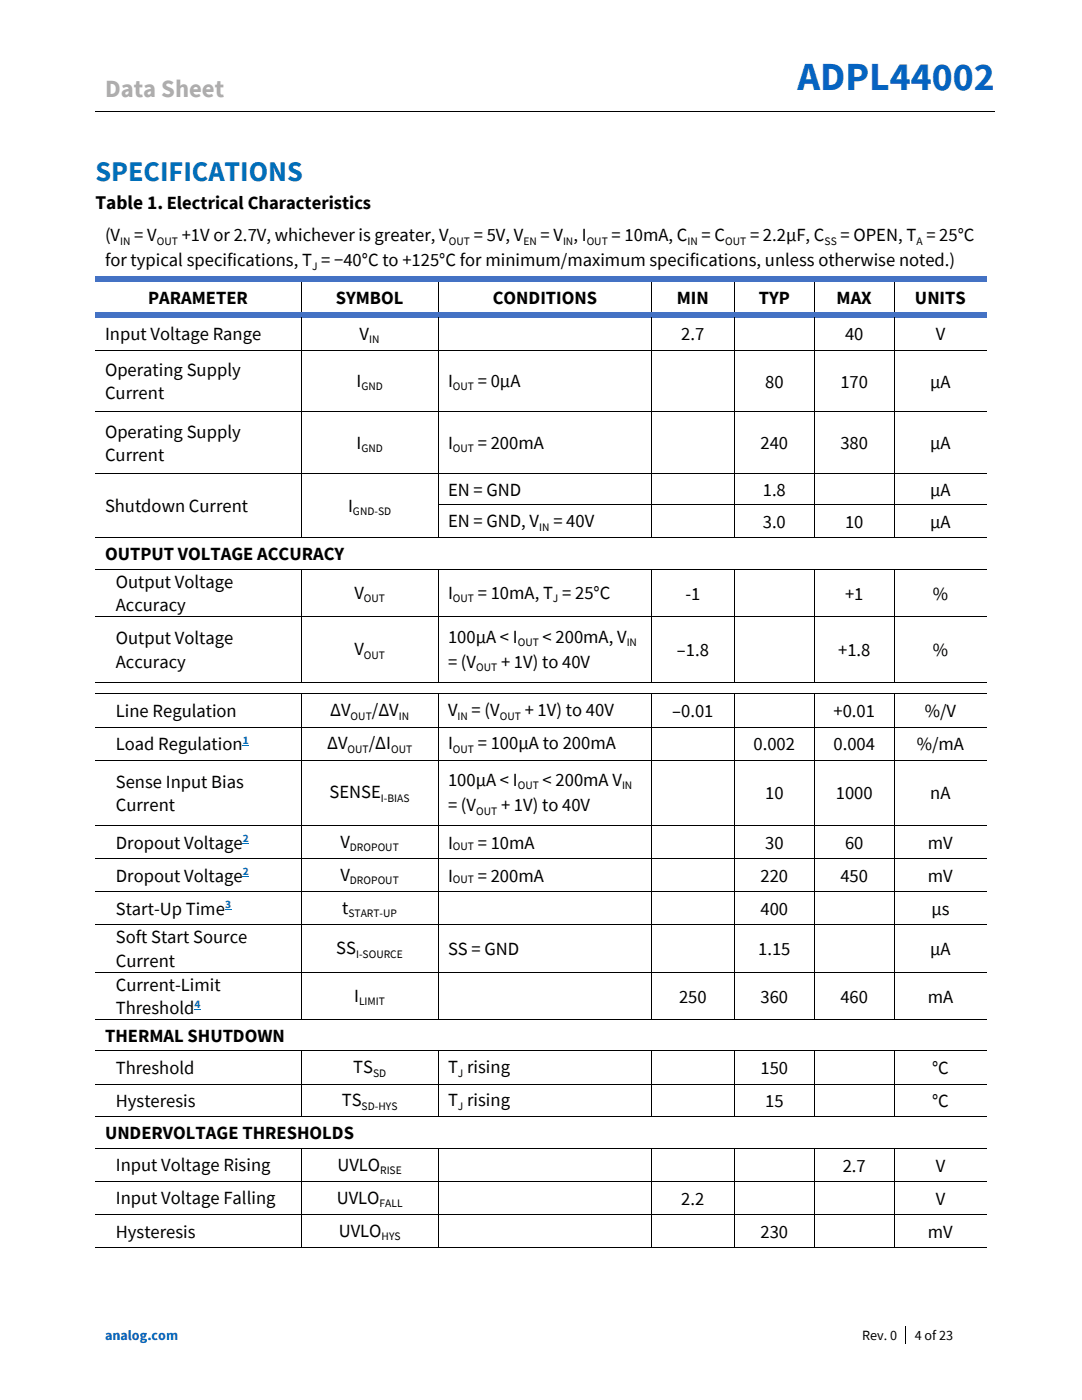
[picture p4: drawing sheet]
<svg xmlns="http://www.w3.org/2000/svg" width="216mm" height="279mm" viewBox="0 0 216 279" stroke-linecap="round" stroke-linejoin="round" font-family="sans-serif">
<defs><g id="words">
<text font-size="7.9" fill="#0563c1" x="159.1" y="18">ADPL44002</text>
<text font-size="5.7" fill="#006fb9" x="19" y="36.2">SPECIFICATIONS</text>
<text font-size="4.9" fill="#aeaaaa" x="21" y="19.3">Data Sheet</text>
<text font-size="3.9" x="19" y="41.7">Table 1. Electrical Characteristics</text>
<g font-size="3.7">
<text x="21" y="48.1">(V</text>
<text x="21" y="53.2">for typical specifications, T = −40°C to +125°C for minimum/maximum specifications, unless otherwise noted.)</text>
<text x="26.8" y="48.1">= V</text>
<text x="36.3" y="48.1">+1V or 2.7V, whichever is greater, V</text>
<text x="94.5" y="48.1">= 5V, V</text>
<text x="107.9" y="48.1">= V , I</text>
<text x="122" y="48.1">= 10mA, C</text>
<text x="140" y="48.1">= C</text>
<text x="149.7" y="48.1">= 2.2µF, C</text>
<text x="167.7" y="48.1">= OPEN, T = 25°C</text>
<text x="29.6" y="60.6">PARAMETER</text>
<text x="67" y="60.6">SYMBOL</text>
<text x="98.3" y="60.6">CONDITIONS</text>
<text x="135.1" y="60.6">MIN</text>
<text x="151.4" y="60.6">TYP</text>
<text x="166.9" y="60.6">MAX</text>
<text x="182.6" y="60.6">UNITS</text>
<text x="21" y="67.9">Input Voltage Range</text>
<text x="71.8" y="67.8">V</text>
<text x="135.9" y="67.9">2.7</text>
<text x="168.6" y="67.9">40</text>
<text x="186.7" y="67.9">V</text>
<text x="21" y="75">Operating Supply</text>
<text x="71.1" y="77.2">I</text>
<text x="89.4" y="77.2">I</text>
<text x="95.3" y="77.2">= 0µA</text>
<text x="152.7" y="77.4">80</text>
<text x="167.7" y="77.4">170</text>
<text x="185.6" y="77.4">µA</text>
<text x="21" y="79.7">Current</text>
<text x="21" y="87.4">Operating Supply</text>
<text x="71.1" y="89.5">I</text>
<text x="89.4" y="89.5">I</text>
<text x="95.3" y="89.5">= 200mA</text>
<text x="151.7" y="89.7">240</text>
<text x="167.7" y="89.7">380</text>
<text x="185.6" y="89.7">µA</text>
<text x="21" y="92">Current</text>
<text x="89.4" y="99">EN = GND</text>
<text x="152.2" y="99">1.8</text>
<text x="185.6" y="99">µA</text>
<text x="21" y="102.3">Shutdown Current</text>
<text x="69.5" y="102.1">I</text>
<text x="89.4" y="105.2">EN = GND, V</text>
<text x="110.4" y="105.2">= 40V</text>
<text x="152.2" y="105.4">3.0</text>
<text x="168.6" y="105.4">10</text>
<text x="185.6" y="105.4">µA</text>
<text x="21" y="111.8">OUTPUT VOLTAGE ACCURACY</text>
<text x="23.1" y="117.3">Output Voltage</text>
<text x="70.7" y="119.5">V</text>
<text x="89.4" y="119.5">I</text>
<text x="95.3" y="119.5">= 10mA, T = 25°C</text>
<text x="136.8" y="119.7">-1</text>
<text x="168.6" y="119.7">+1</text>
<text x="186.1" y="119.7">%</text>
<text x="23.1" y="122">Accuracy</text>
<text x="23.1" y="128.6">Output Voltage</text>
<text x="70.7" y="130.8">V</text>
<text x="89.4" y="128.3">100μA &lt; I</text>
<text x="108.3" y="128.3">&lt; 200mA, V</text>
<text x="135.1" y="130.9">–1.8</text>
<text x="167.3" y="130.9">+1.8</text>
<text x="186.1" y="130.9">%</text>
<text x="23.1" y="133.3">Accuracy</text>
<text x="89.4" y="133.3">= (V</text>
<text x="100" y="133.3">+ 1V) to 40V</text>
<text x="23.1" y="143.1">Line Regulation</text>
<text x="65.9" y="143">∆V</text>
<text x="74.2" y="143">/∆V</text>
<text x="89.4" y="143">V</text>
<text x="94.1" y="143">= (V</text>
<text x="104.7" y="143">+ 1V) to 40V</text>
<text x="134.1" y="143.1">–0.01</text>
<text x="166.3" y="143.1">+0.01</text>
<text x="184.5" y="143.1">%/V</text>
<text x="23.1" y="149.7">Load Regulation</text>
<text x="65.3" y="149.6">∆V</text>
<text x="73.6" y="149.6">/∆I</text>
<text x="89.4" y="149.6">I</text>
<text x="95.3" y="149.6">= 100μA to 200mA</text>
<text x="150.4" y="149.7">0.002</text>
<text x="166.3" y="149.7">0.004</text>
<text x="182.9" y="149.7">%/mA</text>
<text x="23.1" y="157.2">Sense Input Bias</text>
<text x="23.1" y="161.9">Current</text>
<text x="65.8" y="159.4">SENSE</text>
<text x="89.4" y="156.9">100μA &lt; I</text>
<text x="89.4" y="161.9">= (V</text>
<text x="100" y="161.9">+ 1V) to 40V</text>
<text x="108.3" y="156.9">&lt; 200mA V</text>
<text x="152.7" y="159.5">10</text>
<text x="166.8" y="159.5">1000</text>
<text x="185.6" y="159.5">nA</text>
<text x="23.1" y="169.3">Dropout Voltage</text>
<text x="67.9" y="169.2">V</text>
<text x="89.4" y="169.3">I</text>
<text x="95.3" y="169.3">= 10mA</text>
<text x="152.7" y="169.3">30</text>
<text x="168.6" y="169.3">60</text>
<text x="185.2" y="169.3">mV</text>
<text x="23.1" y="176">Dropout Voltage</text>
<text x="67.9" y="175.8">V</text>
<text x="89.4" y="176">I</text>
<text x="95.3" y="176">= 200mA</text>
<text x="151.7" y="176">220</text>
<text x="167.7" y="176">450</text>
<text x="185.2" y="176">mV</text>
<text x="23.1" y="182.5">Start-Up Time</text>
<text x="68.3" y="182.4">t</text>
<text x="151.7" y="182.6">400</text>
<text x="185.8" y="182.6">µs</text>
<text x="23.1" y="188.2">Soft Start Source</text>
<text x="67.1" y="190.4">SS</text>
<text x="89.4" y="190.6">SS = GND</text>
<text x="151.3" y="190.6">1.15</text>
<text x="185.6" y="190.6">µA</text>
<text x="23.1" y="192.9">Current</text>
<text x="23.1" y="197.7">Current-Limit</text>
<text x="23.1" y="202.4">Threshold</text>
<text x="70.7" y="199.9">I</text>
<text x="135.5" y="200.1">250</text>
<text x="151.7" y="200.1">360</text>
<text x="167.7" y="200.1">460</text>
<text x="185.1" y="200.1">mA</text>
<text x="21" y="208">THERMAL SHUTDOWN</text>
<text x="23.1" y="214.3">Threshold</text>
<text x="70.5" y="214.2">TS</text>
<text x="89.4" y="214.2">T rising</text>
<text x="151.7" y="214.4">150</text>
<text x="186" y="214.4">°C</text>
<text x="23.1" y="221">Hysteresis</text>
<text x="68.2" y="220.8">TS</text>
<text x="89.4" y="220.8">T rising</text>
<text x="152.7" y="221">15</text>
<text x="186" y="221">°C</text>
<text x="21" y="227.4">UNDERVOLTAGE THRESHOLDS</text>
<text x="23.1" y="233.8">Input Voltage Rising</text>
<text x="67.3" y="233.6">UVLO</text>
<text x="168.2" y="233.8">2.7</text>
<text x="186.7" y="233.8">V</text>
<text x="23.1" y="240.4">Input Voltage Falling</text>
<text x="67.2" y="240.2">UVLO</text>
<text x="135.9" y="240.4">2.2</text>
<text x="186.7" y="240.4">V</text>
<text x="23.1" y="247">Hysteresis</text>
<text x="67.6" y="246.8">UVLO</text>
<text x="151.7" y="247">230</text>
<text x="185.2" y="247">mV</text>
</g>
<text font-size="2.8" fill="#0563c1" x="21" y="267.5">analog.com</text>
<g font-size="2.8">
<text x="172" y="267.5">Rev. 0</text>
<text x="182.5" y="267.5">4 of 23</text>
</g>
<g font-size="2.3">
<text x="24" y="48.8">IN</text>
<text x="31.3" y="48.8">OUT</text>
<text x="62.3" y="53.9">J</text>
<text x="89.6" y="48.8">OUT</text>
<text x="104.4" y="48.8">EN</text>
<text x="112.3" y="48.8">IN</text>
<text x="117.1" y="48.8">OUT</text>
<text x="137.2" y="48.8">IN</text>
<text x="144.7" y="48.8">OUT</text>
<text x="164.5" y="48.8">SS</text>
<text x="182.9" y="48.8">A</text>
<text x="73.7" y="68.5">IN</text>
<text x="72.1" y="77.9">GND</text>
<text x="90.4" y="77.9">OUT</text>
<text x="72.1" y="90.2">GND</text>
<text x="90.4" y="90.2">OUT</text>
<text x="70.4" y="102.8">GND-SD</text>
<text x="107.6" y="105.9">IN</text>
<text x="72.6" y="120.2">OUT</text>
<text x="90.4" y="120.2">OUT</text>
<text x="110.3" y="120.2">J</text>
<text x="72.6" y="131.5">OUT</text>
<text x="103.3" y="129">OUT</text>
<text x="125" y="129">IN</text>
<text x="95" y="133.9">OUT</text>
<text x="70" y="143.7">OUT</text>
<text x="79.6" y="143.7">IN</text>
<text x="91.3" y="143.7">IN</text>
<text x="99.7" y="143.7">OUT</text>
<text x="69.3" y="150.3">OUT</text>
<text x="78" y="150.3">OUT</text>
<text x="90.4" y="150.3">OUT</text>
<text x="76" y="160.1">I-BIAS</text>
<text x="103.3" y="157.6">OUT</text>
<text x="124.1" y="157.6">IN</text>
<text x="95" y="162.6">OUT</text>
<text x="69.8" y="169.9">DROPOUT</text>
<text x="90.4" y="169.7">OUT</text>
<text x="69.8" y="176.5">DROPOUT</text>
<text x="90.4" y="176.3">OUT</text>
<text x="69.5" y="183.1">START-UP</text>
<text x="71" y="191.1">I-SOURCE</text>
<text x="71.7" y="200.6">LIMIT</text>
<text x="74.4" y="214.9">SD</text>
<text x="91.4" y="214.9">J</text>
<text x="72.2" y="221.5">SD-HYS</text>
<text x="91.4" y="221.5">J</text>
<text x="75.9" y="234.3">RISE</text>
<text x="75.7" y="240.9">FALL</text>
<text x="76.1" y="247.5">HYS</text>
</g>
<g font-size="2.3" fill="#006fb9">
<text x="48.4" y="148.5">1</text>
<text x="48.4" y="168.1">2</text>
<text x="48.4" y="174.7">2</text>
<text x="44.9" y="181.3">3</text>
<text x="38.8" y="201.2">4</text>
</g>
</g></defs>
<path d="M19 22.3h83.2M102.4 22.3h96M180.6 264.7v3.5" fill="none" stroke="#000" stroke-width=".2"/>
<path d="M102.2 22.2h.2v.2h-.2z" fill-rule="evenodd" fill="#000"/>
<g fill="#4472c4">
<path d="M19 55.2h41v1.1h-41z" fill-rule="evenodd"/>
<path d="M60 55.2h1.1v1.1h-1.1z" fill-rule="evenodd"/>
<path d="M61.1 55.2h26.3v1.1h-26.3z" fill-rule="evenodd"/>
<path d="M87.4 55.2h1.1v1.1h-1.1z" fill-rule="evenodd"/>
<path d="M88.5 55.2h41.5v1.1h-41.5z" fill-rule="evenodd"/>
<path d="M130 55.2h1v1.1h-1z" fill-rule="evenodd"/>
<path d="M131 55.2h15.4v1.1h-15.4z" fill-rule="evenodd"/>
<path d="M146.4 55.2h1.1v1.1h-1.1z" fill-rule="evenodd"/>
<path d="M147.5 55.2h14.9v1.1h-14.9z" fill-rule="evenodd"/>
<path d="M162.4 55.2h1.1v1.1h-1.1z" fill-rule="evenodd"/>
<path d="M163.5 55.2h14.9v1.1h-14.9z" fill-rule="evenodd"/>
<path d="M178.4 55.2h1v1.1h-1z" fill-rule="evenodd"/>
<path d="M179.4 55.2h17.5v1.1h-17.5z" fill-rule="evenodd"/>
</g>
<path d="M60.1 56.3v6M87.5 56.3v6M130 56.3v6M146.5 56.3v6M162.5 56.3v6M178.4 56.3v6" fill="none" stroke="#000" stroke-width=".2"/>
<g fill="#4472c4">
<path d="M19 62.3h41v1.1h-41z" fill-rule="evenodd"/>
<path d="M60 62.3h1.1v1.1h-1.1z" fill-rule="evenodd"/>
<path d="M61.1 62.3h26.3v1.1h-26.3z" fill-rule="evenodd"/>
<path d="M87.4 62.3h1.1v1.1h-1.1z" fill-rule="evenodd"/>
<path d="M88.5 62.3h41.5v1.1h-41.5z" fill-rule="evenodd"/>
<path d="M130 62.3h1v1.1h-1z" fill-rule="evenodd"/>
<path d="M131 62.3h15.4v1.1h-15.4z" fill-rule="evenodd"/>
<path d="M146.4 62.3h1.1v1.1h-1.1z" fill-rule="evenodd"/>
<path d="M147.5 62.3h14.9v1.1h-14.9z" fill-rule="evenodd"/>
<path d="M162.4 62.3h1.1v1.1h-1.1z" fill-rule="evenodd"/>
<path d="M163.5 62.3h14.9v1.1h-14.9z" fill-rule="evenodd"/>
<path d="M178.4 62.3h1v1.1h-1z" fill-rule="evenodd"/>
<path d="M179.4 62.3h17.5v1.1h-17.5z" fill-rule="evenodd"/>
</g>
<g fill="none" stroke="#000" stroke-width=".2">
<path d="M19 69.9h41M60.1 63.4v6.4M60.1 70v12.1M60.2 69.9h27.2M87.5 63.4v6.4M87.5 70v12.1M87.6 69.9h42.4M130 63.4v6.4M130 70v12.1M130.1 69.9h16.3M146.5 63.4v6.4M146.5 70v12.1"/>
<path d="M146.6 69.9h15.8M162.5 63.4v6.4M162.5 70v12.1M162.6 69.9h15.8M178.4 63.4v6.4M178.4 70v12.1M178.5 69.9h18.4M19 82.2h41M19 94.5h41M60.1 82.3v12.1M60.1 94.6v6.1M60.2 82.2h27.2"/>
<path d="M60.2 94.5h27.2M87.5 82.3v12.1M87.5 94.6v6.1M87.6 82.2h42.4M87.6 94.5h42.4M130 82.3v12.1M130 94.6v6.1M130.1 82.2h16.3M130.1 94.5h16.3M146.5 82.3v12.1M146.5 94.6v6.1M146.6 82.2h15.8"/>
<path d="M146.6 94.5h15.8M162.5 82.3v12.1M162.5 94.6v6.1M162.6 82.2h15.8M162.6 94.5h15.8M178.4 82.3v12.1M178.4 94.6v6.1M178.5 82.2h18.4M178.5 94.5h18.4M19 107.4h41M19 113.6h41M60.1 100.8v6.5"/>
<path d="M60.1 113.7v9.3M60.2 107.4h27.2M60.2 113.6h27.2M87.5 100.8v6.5M87.5 113.7v9.3M87.6 100.8h42.4M87.6 107.4h42.4M87.6 113.6h42.4M130 100.8v6.5M130 113.7v9.3M130.1 100.8h16.3M130.1 107.4h16.3"/>
<path d="M130.1 113.6h16.3M146.5 100.8v6.5M146.5 113.7v9.3M146.6 100.8h15.8M146.6 107.4h15.8M146.6 113.6h15.8M162.5 100.8v6.5M162.5 113.7v9.3M162.6 100.8h15.8M162.6 107.4h15.8M162.6 113.6h15.8M178.4 100.8v6.5"/>
<path d="M178.4 113.7v9.3M178.5 100.8h18.4M178.5 107.4h18.4M178.5 113.6h18.4M19 123.1h41M19 136.1h41M19 138.5h41M60.1 123.2v12.8M60.1 138.6v6.4M60.2 123.1h27.2M60.2 136.1h27.2M60.2 138.5h27.2"/>
<path d="M87.5 123.2v12.8M87.5 138.6v6.4M87.6 123.1h42.4M87.6 136.1h42.4M87.6 138.5h42.4M130 123.2v12.8M130 138.6v6.4M130.1 123.1h16.3M130.1 136.1h16.3M130.1 138.5h16.3M146.5 123.2v12.8M146.5 138.6v6.4"/>
<path d="M146.6 123.1h15.8M146.6 136.1h15.8M146.6 138.5h15.8M162.5 123.2v12.8M162.5 138.6v6.4M162.6 123.1h15.8M162.6 136.1h15.8M162.6 138.5h15.8M178.4 123.2v12.8M178.4 138.6v6.4M178.5 123.1h18.4M178.5 136.1h18.4"/>
<path d="M178.5 138.5h18.4"/>
</g>
<g fill="#000">
<path d="M60 69.8h.2v.2h-.2z" fill-rule="evenodd"/>
<path d="M87.4 69.8h.2v.2h-.2z" fill-rule="evenodd"/>
<path d="M130 69.8h.1v.2h-.1z" fill-rule="evenodd"/>
<path d="M146.4 69.8h.2v.2h-.2z" fill-rule="evenodd"/>
<path d="M162.4 69.8h.2v.2h-.2z" fill-rule="evenodd"/>
<path d="M178.4 69.8h.1v.2h-.1z" fill-rule="evenodd"/>
<path d="M60 82.1h.2v.2h-.2z" fill-rule="evenodd"/>
<path d="M60 94.4h.2v.2h-.2z" fill-rule="evenodd"/>
<path d="M87.4 82.1h.2v.2h-.2z" fill-rule="evenodd"/>
<path d="M87.4 94.4h.2v.2h-.2z" fill-rule="evenodd"/>
<path d="M130 82.1h.1v.2h-.1z" fill-rule="evenodd"/>
<path d="M130 94.4h.1v.2h-.1z" fill-rule="evenodd"/>
<path d="M146.4 82.1h.2v.2h-.2z" fill-rule="evenodd"/>
<path d="M146.4 94.4h.2v.2h-.2z" fill-rule="evenodd"/>
<path d="M162.4 82.1h.2v.2h-.2z" fill-rule="evenodd"/>
<path d="M162.4 94.4h.2v.2h-.2z" fill-rule="evenodd"/>
<path d="M178.4 82.1h.1v.2h-.1z" fill-rule="evenodd"/>
<path d="M178.4 94.4h.1v.2h-.1z" fill-rule="evenodd"/>
<path d="M60 100.7h.2v.1h-.2z" fill-rule="evenodd"/>
<path d="M60 107.3h.2v.1h-.2z" fill-rule="evenodd"/>
<path d="M60 113.5h.2v.2h-.2z" fill-rule="evenodd"/>
<path d="M87.4 100.7h.2v.1h-.2z" fill-rule="evenodd"/>
<path d="M87.4 107.3h.2v.1h-.2z" fill-rule="evenodd"/>
<path d="M87.4 113.5h.2v.2h-.2z" fill-rule="evenodd"/>
<path d="M130 100.7h.1v.1h-.1z" fill-rule="evenodd"/>
<path d="M130 107.3h.1v.1h-.1z" fill-rule="evenodd"/>
<path d="M130 113.5h.1v.2h-.1z" fill-rule="evenodd"/>
<path d="M146.4 100.7h.2v.1h-.2z" fill-rule="evenodd"/>
<path d="M146.4 107.3h.2v.1h-.2z" fill-rule="evenodd"/>
<path d="M146.4 113.5h.2v.2h-.2z" fill-rule="evenodd"/>
<path d="M162.4 100.7h.2v.1h-.2z" fill-rule="evenodd"/>
<path d="M162.4 107.3h.2v.1h-.2z" fill-rule="evenodd"/>
<path d="M162.4 113.5h.2v.2h-.2z" fill-rule="evenodd"/>
<path d="M178.4 100.7h.1v.1h-.1z" fill-rule="evenodd"/>
<path d="M178.4 107.3h.1v.1h-.1z" fill-rule="evenodd"/>
<path d="M178.4 113.5h.1v.2h-.1z" fill-rule="evenodd"/>
<path d="M60 123h.2v.2h-.2z" fill-rule="evenodd"/>
<path d="M60 136h.2v.2h-.2z" fill-rule="evenodd"/>
<path d="M60 138.4h.2v.2h-.2z" fill-rule="evenodd"/>
<path d="M87.4 123h.2v.2h-.2z" fill-rule="evenodd"/>
<path d="M87.4 136h.2v.2h-.2z" fill-rule="evenodd"/>
<path d="M87.4 138.4h.2v.2h-.2z" fill-rule="evenodd"/>
<path d="M130 123h.1v.2h-.1z" fill-rule="evenodd"/>
<path d="M130 136h.1v.2h-.1z" fill-rule="evenodd"/>
<path d="M130 138.4h.1v.2h-.1z" fill-rule="evenodd"/>
<path d="M146.4 123h.2v.2h-.2z" fill-rule="evenodd"/>
<path d="M146.4 136h.2v.2h-.2z" fill-rule="evenodd"/>
<path d="M146.4 138.4h.2v.2h-.2z" fill-rule="evenodd"/>
<path d="M162.4 123h.2v.2h-.2z" fill-rule="evenodd"/>
<path d="M162.4 136h.2v.2h-.2z" fill-rule="evenodd"/>
<path d="M162.4 138.4h.2v.2h-.2z" fill-rule="evenodd"/>
<path d="M178.4 123h.1v.2h-.1z" fill-rule="evenodd"/>
<path d="M178.4 136h.1v.2h-.1z" fill-rule="evenodd"/>
<path d="M178.4 138.4h.1v.2h-.1z" fill-rule="evenodd"/>
</g>
<path d="M48.4 148.7h1.2v.1h-1.2z" fill-rule="evenodd" fill="#006fb9"/>
<g fill="none" stroke="#000" stroke-width=".2">
<path d="M19 145.1h41M19 151.7h41M60.1 145.2v6.4M60.1 151.8v12.8M60.2 145.1h27.2M60.2 151.7h27.2M87.5 145.2v6.4M87.5 151.8v12.8M87.6 145.1h42.4M87.6 151.7h42.4M130 145.2v6.4M130 151.8v12.8"/>
<path d="M130.1 145.1h16.3M130.1 151.7h16.3M146.5 145.2v6.4M146.5 151.8v12.8M146.6 145.1h15.8M146.6 151.7h15.8M162.5 145.2v6.4M162.5 151.8v12.8M162.6 145.1h15.8M162.6 151.7h15.8M178.4 145.2v6.4M178.4 151.8v12.8"/>
<path d="M178.5 145.1h18.4M178.5 151.7h18.4"/>
</g>
<g fill="#000">
<path d="M60 145h.2v.2h-.2z" fill-rule="evenodd"/>
<path d="M60 151.6h.2v.2h-.2z" fill-rule="evenodd"/>
<path d="M87.4 145h.2v.2h-.2z" fill-rule="evenodd"/>
<path d="M87.4 151.6h.2v.2h-.2z" fill-rule="evenodd"/>
<path d="M130 145h.1v.2h-.1z" fill-rule="evenodd"/>
<path d="M130 151.6h.1v.2h-.1z" fill-rule="evenodd"/>
<path d="M146.4 145h.2v.2h-.2z" fill-rule="evenodd"/>
<path d="M146.4 151.6h.2v.2h-.2z" fill-rule="evenodd"/>
<path d="M162.4 145h.2v.2h-.2z" fill-rule="evenodd"/>
<path d="M162.4 151.6h.2v.2h-.2z" fill-rule="evenodd"/>
<path d="M178.4 145h.1v.2h-.1z" fill-rule="evenodd"/>
<path d="M178.4 151.6h.1v.2h-.1z" fill-rule="evenodd"/>
</g>
<path d="M48.4 168.3h1.2v.1h-1.2z" fill-rule="evenodd" fill="#006fb9"/>
<g fill="none" stroke="#000" stroke-width=".2">
<path d="M19 164.7h41M60.1 164.8v6.4M60.2 164.7h27.2M87.5 164.8v6.4M87.6 164.7h42.4M130 164.8v6.4M130.1 164.7h16.3M146.5 164.8v6.4M146.6 164.7h15.8M162.5 164.8v6.4M162.6 164.7h15.8M178.4 164.8v6.4"/>
<path d="M178.5 164.7h18.4"/>
</g>
<g fill="#000">
<path d="M60 164.6h.2v.2h-.2z" fill-rule="evenodd"/>
<path d="M87.4 164.6h.2v.2h-.2z" fill-rule="evenodd"/>
<path d="M130 164.6h.1v.2h-.1z" fill-rule="evenodd"/>
<path d="M146.4 164.6h.2v.2h-.2z" fill-rule="evenodd"/>
<path d="M162.4 164.6h.2v.2h-.2z" fill-rule="evenodd"/>
<path d="M178.4 164.6h.1v.2h-.1z" fill-rule="evenodd"/>
</g>
<path d="M48.4 174.9h1.2v.1h-1.2z" fill-rule="evenodd" fill="#006fb9"/>
<g fill="none" stroke="#000" stroke-width=".2">
<path d="M19 171.3h41M60.1 171.4v6.4M60.2 171.3h27.2M87.5 171.4v6.4M87.6 171.3h42.4M130 171.4v6.4M130.1 171.3h16.3M146.5 171.4v6.4M146.6 171.3h15.8M162.5 171.4v6.4M162.6 171.3h15.8M178.4 171.4v6.4"/>
<path d="M178.5 171.3h18.4"/>
</g>
<g fill="#000">
<path d="M60 171.2h.2v.2h-.2z" fill-rule="evenodd"/>
<path d="M87.4 171.2h.2v.2h-.2z" fill-rule="evenodd"/>
<path d="M130 171.2h.1v.2h-.1z" fill-rule="evenodd"/>
<path d="M146.4 171.2h.2v.2h-.2z" fill-rule="evenodd"/>
<path d="M162.4 171.2h.2v.2h-.2z" fill-rule="evenodd"/>
<path d="M178.4 171.2h.1v.2h-.1z" fill-rule="evenodd"/>
</g>
<path d="M44.9 181.5h1.2v.1h-1.2z" fill-rule="evenodd" fill="#006fb9"/>
<g fill="none" stroke="#000" stroke-width=".2">
<path d="M19 177.9h41M60.1 178v6.4M60.2 177.9h27.2M87.5 178v6.4M87.6 177.9h42.4M130 178v6.4M130.1 177.9h16.3M146.5 178v6.4M146.6 177.9h15.8M162.5 178v6.4M162.6 177.9h15.8M178.4 178v6.4"/>
<path d="M178.5 177.9h18.4M19 184.5h41M60.1 184.6v9.3M60.2 184.5h27.2M87.5 184.6v9.3M87.6 184.5h42.4M130 184.6v9.3M130.1 184.5h16.3M146.5 184.6v9.3M146.6 184.5h15.8M162.5 184.6v9.3M162.6 184.5h15.8"/>
<path d="M178.4 184.6v9.3M178.5 184.5h18.4"/>
</g>
<g fill="#000">
<path d="M60 177.8h.2v.2h-.2z" fill-rule="evenodd"/>
<path d="M87.4 177.8h.2v.2h-.2z" fill-rule="evenodd"/>
<path d="M130 177.8h.1v.2h-.1z" fill-rule="evenodd"/>
<path d="M146.4 177.8h.2v.2h-.2z" fill-rule="evenodd"/>
<path d="M162.4 177.8h.2v.2h-.2z" fill-rule="evenodd"/>
<path d="M178.4 177.8h.1v.2h-.1z" fill-rule="evenodd"/>
<path d="M60 184.4h.2v.2h-.2z" fill-rule="evenodd"/>
<path d="M87.4 184.4h.2v.2h-.2z" fill-rule="evenodd"/>
<path d="M130 184.4h.1v.2h-.1z" fill-rule="evenodd"/>
<path d="M146.4 184.4h.2v.2h-.2z" fill-rule="evenodd"/>
<path d="M162.4 184.4h.2v.2h-.2z" fill-rule="evenodd"/>
<path d="M178.4 184.4h.1v.2h-.1z" fill-rule="evenodd"/>
</g>
<path d="M38.8 201.3h1.2v.1h-1.2z" fill-rule="evenodd" fill="#006fb9"/>
<g fill="none" stroke="#000" stroke-width=".2">
<path d="M19 194h41M60.1 194.1v9.3M60.2 194h27.2M87.5 194.1v9.3M87.6 194h42.4M130 194.1v9.3M130.1 194h16.3M146.5 194.1v9.3M146.6 194h15.8M162.5 194.1v9.3M162.6 194h15.8M178.4 194.1v9.3"/>
<path d="M178.5 194h18.4M19 203.5h41M19 209.7h41M19 216.3h41M60.1 209.8v6.5M60.1 216.4v6.4M60.2 203.5h27.2M60.2 209.7h27.2M60.2 216.3h27.2M87.5 209.8v6.5M87.5 216.4v6.4M87.6 203.5h42.4"/>
<path d="M87.6 209.7h42.4M87.6 216.3h42.4M130 209.8v6.5M130 216.4v6.4M130.1 203.5h16.3M130.1 209.7h16.3M130.1 216.3h16.3M146.5 209.8v6.5M146.5 216.4v6.4M146.6 203.5h15.8M146.6 209.7h15.8M146.6 216.3h15.8"/>
<path d="M162.5 209.8v6.5M162.5 216.4v6.4M162.6 203.5h15.8M162.6 209.7h15.8M162.6 216.3h15.8M178.4 209.8v6.5M178.4 216.4v6.4M178.5 203.5h18.4M178.5 209.7h18.4M178.5 216.3h18.4M19 222.9h41M19 229.2h41"/>
<path d="M19 235.8h41M60.1 229.2v6.5M60.1 235.9v6.4M60.2 222.9h27.2M60.2 229.2h27.2M60.2 235.8h27.2M87.5 229.2v6.5M87.5 235.9v6.4M87.6 222.9h42.4M87.6 229.2h42.4M87.6 235.8h42.4M130 229.2v6.5"/>
<path d="M130 235.9v6.4M130.1 222.9h16.3M130.1 229.2h16.3M130.1 235.8h16.3M146.5 229.2v6.5M146.5 235.9v6.4M146.6 222.9h15.8M146.6 229.2h15.8M146.6 235.8h15.8M162.5 229.2v6.5M162.5 235.9v6.4M162.6 222.9h15.8"/>
<path d="M162.6 229.2h15.8M162.6 235.8h15.8M178.4 229.2v6.5M178.4 235.9v6.4M178.5 222.9h18.4M178.5 229.2h18.4M178.5 235.8h18.4M19 242.4h41M19 249h41M60.1 242.5v6.4M60.2 242.4h27.2M60.2 249h27.2"/>
<path d="M87.5 242.5v6.4M87.6 242.4h42.4M87.6 249h42.4M130 242.5v6.4M130.1 242.4h16.3M130.1 249h16.3M146.5 242.5v6.4M146.6 242.4h15.8M146.6 249h15.8M162.5 242.5v6.4M162.6 242.4h15.8M162.6 249h15.8"/>
<path d="M178.4 242.5v6.4M178.5 242.4h18.4M178.5 249h18.4"/>
</g>
<g fill="#000">
<path d="M60 193.9h.2v.2h-.2z" fill-rule="evenodd"/>
<path d="M87.4 193.9h.2v.2h-.2z" fill-rule="evenodd"/>
<path d="M130 193.9h.1v.2h-.1z" fill-rule="evenodd"/>
<path d="M146.4 193.9h.2v.2h-.2z" fill-rule="evenodd"/>
<path d="M162.4 193.9h.2v.2h-.2z" fill-rule="evenodd"/>
<path d="M178.4 193.9h.1v.2h-.1z" fill-rule="evenodd"/>
<path d="M60 203.4h.2v.2h-.2z" fill-rule="evenodd"/>
<path d="M60 209.6h.2v.2h-.2z" fill-rule="evenodd"/>
<path d="M60 216.3h.2v.1h-.2z" fill-rule="evenodd"/>
<path d="M87.4 203.4h.2v.2h-.2z" fill-rule="evenodd"/>
<path d="M87.4 209.6h.2v.2h-.2z" fill-rule="evenodd"/>
<path d="M87.4 216.3h.2v.1h-.2z" fill-rule="evenodd"/>
<path d="M130 203.4h.1v.2h-.1z" fill-rule="evenodd"/>
<path d="M130 209.6h.1v.2h-.1z" fill-rule="evenodd"/>
<path d="M130 216.3h.1v.1h-.1z" fill-rule="evenodd"/>
<path d="M146.4 203.4h.2v.2h-.2z" fill-rule="evenodd"/>
<path d="M146.4 209.6h.2v.2h-.2z" fill-rule="evenodd"/>
<path d="M146.4 216.3h.2v.1h-.2z" fill-rule="evenodd"/>
<path d="M162.4 203.4h.2v.2h-.2z" fill-rule="evenodd"/>
<path d="M162.4 209.6h.2v.2h-.2z" fill-rule="evenodd"/>
<path d="M162.4 216.3h.2v.1h-.2z" fill-rule="evenodd"/>
<path d="M178.4 203.4h.1v.2h-.1z" fill-rule="evenodd"/>
<path d="M178.4 209.6h.1v.2h-.1z" fill-rule="evenodd"/>
<path d="M178.4 216.3h.1v.1h-.1z" fill-rule="evenodd"/>
<path d="M60 222.8h.2v.2h-.2z" fill-rule="evenodd"/>
<path d="M60 229.1h.2v.1h-.2z" fill-rule="evenodd"/>
<path d="M60 235.7h.2v.2h-.2z" fill-rule="evenodd"/>
<path d="M87.4 222.8h.2v.2h-.2z" fill-rule="evenodd"/>
<path d="M87.4 229.1h.2v.1h-.2z" fill-rule="evenodd"/>
<path d="M87.4 235.7h.2v.2h-.2z" fill-rule="evenodd"/>
<path d="M130 222.8h.1v.2h-.1z" fill-rule="evenodd"/>
<path d="M130 229.1h.1v.1h-.1z" fill-rule="evenodd"/>
<path d="M130 235.7h.1v.2h-.1z" fill-rule="evenodd"/>
<path d="M146.4 222.8h.2v.2h-.2z" fill-rule="evenodd"/>
<path d="M146.4 229.1h.2v.1h-.2z" fill-rule="evenodd"/>
<path d="M146.4 235.7h.2v.2h-.2z" fill-rule="evenodd"/>
<path d="M162.4 222.8h.2v.2h-.2z" fill-rule="evenodd"/>
<path d="M162.4 229.1h.2v.1h-.2z" fill-rule="evenodd"/>
<path d="M162.4 235.7h.2v.2h-.2z" fill-rule="evenodd"/>
<path d="M178.4 222.8h.1v.2h-.1z" fill-rule="evenodd"/>
<path d="M178.4 229.1h.1v.1h-.1z" fill-rule="evenodd"/>
<path d="M178.4 235.7h.1v.2h-.1z" fill-rule="evenodd"/>
<path d="M60 242.3h.2v.2h-.2z" fill-rule="evenodd"/>
<path d="M60 248.9h.2v.2h-.2z" fill-rule="evenodd"/>
<path d="M87.4 242.3h.2v.2h-.2z" fill-rule="evenodd"/>
<path d="M87.4 248.9h.2v.2h-.2z" fill-rule="evenodd"/>
<path d="M130 242.3h.1v.2h-.1z" fill-rule="evenodd"/>
<path d="M130 248.9h.1v.2h-.1z" fill-rule="evenodd"/>
<path d="M146.4 242.3h.2v.2h-.2z" fill-rule="evenodd"/>
<path d="M146.4 248.9h.2v.2h-.2z" fill-rule="evenodd"/>
<path d="M162.4 242.3h.2v.2h-.2z" fill-rule="evenodd"/>
<path d="M162.4 248.9h.2v.2h-.2z" fill-rule="evenodd"/>
<path d="M178.4 242.3h.1v.2h-.1z" fill-rule="evenodd"/>
<path d="M178.4 248.9h.1v.2h-.1z" fill-rule="evenodd"/>
</g>
<use href="#words"/>
</svg>
